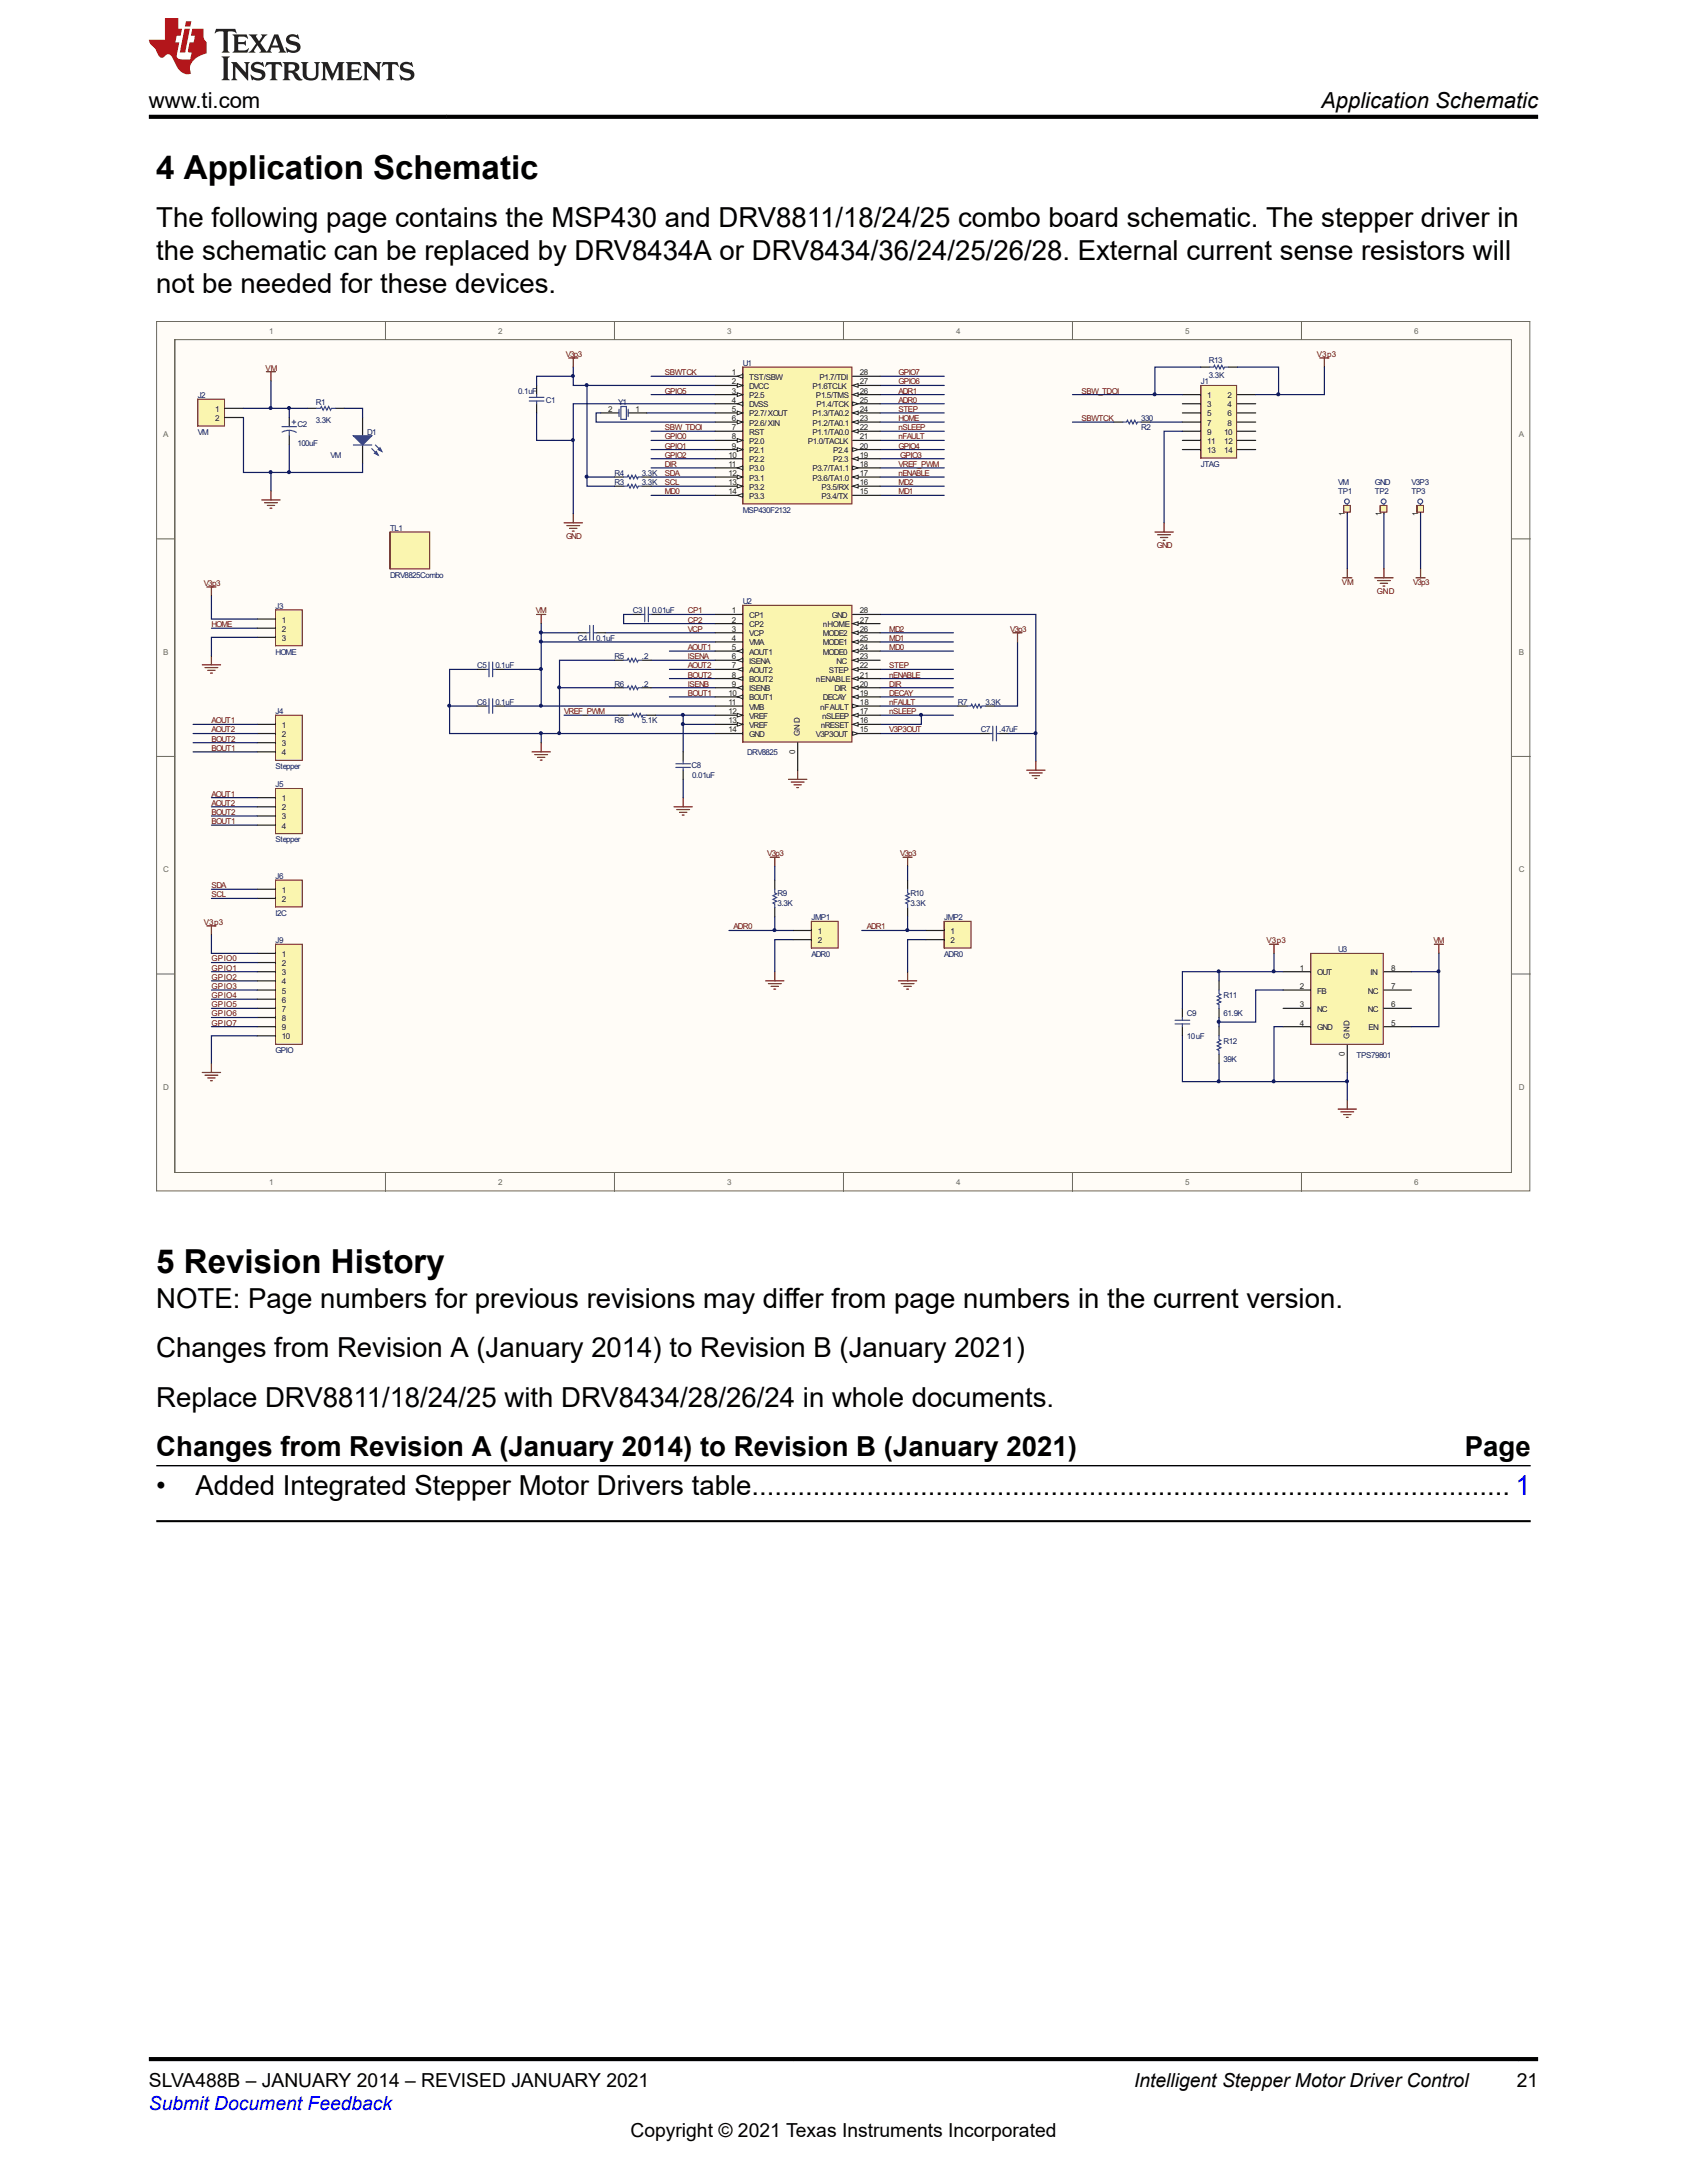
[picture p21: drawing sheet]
<svg xmlns="http://www.w3.org/2000/svg" width="216mm" height="279mm" viewBox="0 0 216 279" stroke-linecap="round" stroke-linejoin="round" font-family="sans-serif">
<defs><g id="words">
<g font-size="4.2">
<text x="20" y="22.9">4 Application Schematic</text>
<text x="20" y="163">5 Revision History</text>
</g>
<g font-size="3.5">
<text x="20" y="29.1">The following page contains the MSP430 and DRV8811/18/24/25 combo board schematic. The stepper driver in</text>
<text x="20" y="33.3">the schematic can be replaced by DRV8434A or DRV8434/36/24/25/26/28. External current sense resistors will</text>
<text x="20" y="37.5">not be needed for these devices.</text>
<text x="20" y="167.4">NOTE: Page numbers for previous revisions may differ from page numbers in the current version.</text>
<text x="20" y="173.7">Changes from Revision A (January 2014) to Revision B (January 2021)</text>
<text x="20" y="180.1">Replace DRV8811/18/24/25 with DRV8434/28/26/24 in whole documents.</text>
<text x="20" y="191.3">•</text>
<text x="20" y="186.4">Changes from Revision A (January 2014) to Revision B (January 2021)</text>
<text x="25" y="191.3">Added Integrated Stepper Motor Drivers table................................................................................................... 1</text>
<text x="187.5" y="186.4">Page</text>
</g>
<g font-size="2.8">
<text x="19.1" y="13.8">www.ti.com</text>
<text x="169.1" y="13.8">Application Schematic</text>
</g>
<g font-size="2.5">
<text x="19.1" y="267.1">SLVA488B – JANUARY 2014 – REVISED JANUARY 2021</text>
<text x="145.1" y="267.1">Intelligent Stepper Motor Driver Control</text>
<text x="194.1" y="267.1">21</text>
<text x="80.7" y="273.5">Copyright © 2021 Texas Instruments Incorporated</text>
</g>
<text font-size="2.5" fill="#00f" x="19.1" y="270">Submit Document Feedback</text>
<g font-size="1" fill="#6d0c0f">
<text x="34" y="47.4">VM</text>
<text x="72.4" y="45.7">V3p3</text>
<text x="168.5" y="45.7">V3p3</text>
<text x="85.1" y="48">SBWTCK</text>
<text x="85.1" y="50.4">GPIO5</text>
<text x="115" y="51.5">ADR0</text>
<text x="115" y="50.4">ADR1</text>
<text x="115" y="52.7">STEP</text>
<text x="115" y="53.9">HOME</text>
<text x="115" y="48">GPIO7</text>
<text x="115" y="49.2">GPIO6</text>
<text x="138.4" y="53.9">SBWTCK</text>
<text x="138.4" y="50.4">SBW_TDOI</text>
<text x="85.1" y="56.2">GPIO0</text>
<text x="85.1" y="57.4">GPIO1</text>
<text x="85.1" y="58.6">GPIO2</text>
<text x="85.1" y="59.7">DIR</text>
<text x="85.1" y="55.1">SBW_TDOI</text>
<text x="115" y="55.1">nSLEEP</text>
<text x="115" y="56.2">nFAULT</text>
<text x="115" y="57.4">GPIO4</text>
<text x="115" y="59.7">VREF_PWM</text>
<text x="115.2" y="58.6">GPIO3</text>
<text x="85.1" y="63.3">MD0</text>
<text x="85.1" y="60.9">SDA</text>
<text x="85.1" y="62.1">SCL</text>
<text x="115" y="63.3">MD1</text>
<text x="115" y="62.1">MD2</text>
<text x="115" y="60.9">nENABLE</text>
<text x="72.4" y="69">GND</text>
<text x="148.1" y="70.2">GND</text>
<text x="26.1" y="75">V3p3</text>
<text x="171.7" y="74.9">VM</text>
<text x="176.2" y="76">GND</text>
<text x="180.8" y="74.9">V3p3</text>
<text x="27.1" y="80.3">HOME</text>
<text x="68.6" y="78.5">VM</text>
<text x="88" y="78.5">CP1</text>
<text x="88" y="79.7">CP2</text>
<text x="88" y="80.9">VCP</text>
<text x="88" y="83.2">AOUT1</text>
<text x="113.8" y="83.2">MD0</text>
<text x="113.8" y="82">MD1</text>
<text x="113.8" y="80.9">MD2</text>
<text x="129.3" y="80.9">V3p3</text>
<text x="88" y="85.5">AOUT2</text>
<text x="88" y="84.4">ISENA</text>
<text x="88" y="89.1">BOUT1</text>
<text x="88" y="86.7">BOUT2</text>
<text x="88" y="87.9">ISENB</text>
<text x="113.8" y="89.1">DECAY</text>
<text x="113.8" y="87.9">DIR</text>
<text x="113.8" y="86.7">nENABLE</text>
<text x="113.8" y="85.5">STEP</text>
<text x="27.1" y="92.6">AOUT1</text>
<text x="27.1" y="93.7">AOUT2</text>
<text x="27.1" y="94.9">BOUT2</text>
<text x="72.2" y="91.4">VREF_PWM</text>
<text x="113.8" y="90.2">nFAULT</text>
<text x="113.8" y="91.4">nSLEEP</text>
<text x="113.8" y="93.7">V3P3OUT</text>
<text x="27.1" y="102">AOUT1</text>
<text x="27.1" y="96.1">BOUT1</text>
<text x="27.1" y="103.1">AOUT2</text>
<text x="27.1" y="105.5">BOUT1</text>
<text x="27.1" y="104.3">BOUT2</text>
<text x="27.1" y="113.7">SDA</text>
<text x="98.2" y="109.6">V3p3</text>
<text x="115.2" y="109.6">V3p3</text>
<text x="26.1" y="118.4">V3p3</text>
<text x="27.1" y="114.9">SCL</text>
<text x="93.9" y="119">ADR0</text>
<text x="110.9" y="119">ADR1</text>
<text x="27.1" y="123.1">GPIO0</text>
<text x="27.1" y="124.2">GPIO1</text>
<text x="27.1" y="125.4">GPIO2</text>
<text x="162.1" y="120.7">V3p3</text>
<text x="183.4" y="120.7">VM</text>
<text x="27.1" y="126.6">GPIO3</text>
<text x="27.1" y="127.7">GPIO4</text>
<text x="27.1" y="128.9">GPIO5</text>
<text x="27.1" y="130.1">GPIO6</text>
<text x="27.1" y="131.3">GPIO7</text>
</g>
<g font-size="1" fill="#6b685b">
<text x="34.5" y="42.7">1</text>
<text x="63.8" y="42.7">2</text>
<text x="93.1" y="42.7">3</text>
<text x="122.4" y="42.7">4</text>
<text x="151.7" y="42.7">5</text>
<text x="181" y="42.7">6</text>
<text x="20.9" y="56">A</text>
<text x="194.4" y="56">A</text>
<text x="20.9" y="83.8">B</text>
<text x="194.4" y="83.8">B</text>
<text x="20.9" y="111.7">C</text>
<text x="194.4" y="111.7">C</text>
<text x="20.9" y="139.5">D</text>
<text x="194.4" y="139.5">D</text>
<text x="34.5" y="151.7">1</text>
<text x="63.8" y="151.7">2</text>
<text x="93.1" y="151.7">3</text>
<text x="122.4" y="151.7">4</text>
<text x="151.7" y="151.7">5</text>
<text x="181" y="151.7">6</text>
</g>
<g font-size="1" fill="#111c5b">
<text x="95.1" y="46.9">U1</text>
<text x="154.7" y="46.5">R13</text>
<text x="25.3" y="51">J2</text>
<text x="40.4" y="51.8">R1</text>
<text x="66.3" y="50.4">0.1uF</text>
<text x="69.8" y="51.5">C1</text>
<text x="79.1" y="51.8">Y1</text>
<text x="146" y="53.9">330</text>
<text x="153.7" y="49.2">J1</text>
<text x="154.7" y="48.4">3.3K</text>
<text x="25.3" y="55.6">VM</text>
<text x="38.1" y="57.1">100uF</text>
<text x="38.1" y="54.7">C2</text>
<text x="40.4" y="54.1">3.3K</text>
<text x="42.3" y="58.6">VM</text>
<text x="47" y="55.6">D1</text>
<text x="146" y="55.1">R2</text>
<text x="153.7" y="59.7">JTAG</text>
<text x="78.6" y="62.1">R3</text>
<text x="78.6" y="60.9">R4</text>
<text x="82.2" y="62.1">3.3K</text>
<text x="82.2" y="60.9">3.3K</text>
<text x="95.1" y="65.6">MSP430F2132</text>
<text x="171.3" y="63.3">TP1</text>
<text x="171.3" y="62.1">VM</text>
<text x="175.9" y="63.3">TP2</text>
<text x="175.9" y="62.1">GND</text>
<text x="180.6" y="63.3">TP3</text>
<text x="180.6" y="62.1">V3P3</text>
<text x="49.9" y="68">TL1</text>
<text x="35.3" y="77.9">J3</text>
<text x="49.9" y="73.9">DRV8825Combo</text>
<text x="95.1" y="77.3">U2</text>
<text x="35.3" y="83.8">HOME</text>
<text x="74" y="82">C4</text>
<text x="76.3" y="82">0.1uF</text>
<text x="81" y="78.5">C3</text>
<text x="83.4" y="78.5">0.01uF</text>
<text x="61.1" y="85.5">C5</text>
<text x="63.4" y="85.5">0.1uF</text>
<text x="78.6" y="87.9">R6</text>
<text x="78.6" y="84.4">R5</text>
<text x="82.2" y="84.4">.2</text>
<text x="82.2" y="87.9">.2</text>
<text x="35.3" y="91.4">J4</text>
<text x="61.1" y="90.2">C6</text>
<text x="63.4" y="90.2">0.1uF</text>
<text x="78.6" y="92.6">R8</text>
<text x="82.2" y="92.6">5.1K</text>
<text x="122.6" y="90.2">R7</text>
<text x="125.5" y="93.7">C7</text>
<text x="126.1" y="90.2">3.3K</text>
<text x="127.9" y="93.7">.47uF</text>
<text x="35.3" y="100.8">J5</text>
<text x="35.3" y="98.4">Stepper</text>
<text x="88.5" y="98.3">C8</text>
<text x="88.6" y="99.6">0.01uF</text>
<text x="95.6" y="96.7">DRV8825</text>
<text x="35.3" y="107.8">Stepper</text>
<text x="35.3" y="112.5">J6</text>
<text x="35.3" y="117.2">I2C</text>
<text x="99.5" y="115.9">3.3K</text>
<text x="99.5" y="114.7">R9</text>
<text x="103.8" y="117.8">JMP1</text>
<text x="116.5" y="115.9">3.3K</text>
<text x="116.5" y="114.7">R10</text>
<text x="120.8" y="117.8">JMP2</text>
<text x="35.3" y="120.7">J9</text>
<text x="103.8" y="122.5">ADR0</text>
<text x="120.8" y="122.5">ADR0</text>
<text x="171.3" y="121.9">U3</text>
<text x="151.9" y="130.1">C9</text>
<text x="156.6" y="130.1">61.9K</text>
<text x="156.6" y="127.7">R11</text>
<text x="35.3" y="134.8">GPIO</text>
<text x="151.9" y="133">10uF</text>
<text x="156.6" y="136">39K</text>
<text x="156.6" y="133.6">R12</text>
<text x="173.6" y="135.4">TPS79801</text>
</g>
<g font-size="1" fill="#231e21">
<text x="27.6" y="52.7">1</text>
<text x="27.6" y="53.9">2</text>
<text x="77.8" y="52.7">2</text>
<text x="81.3" y="52.7">1</text>
<text x="93.7" y="52.7">5</text>
<text x="93.7" y="53.9">6</text>
<text x="93.7" y="48">1</text>
<text x="93.7" y="49.2">2</text>
<text x="93.7" y="50.4">3</text>
<text x="93.7" y="51.5">4</text>
<text x="95.9" y="48.6">TST/SBW</text>
<text x="95.9" y="49.8">DVCC</text>
<text x="95.9" y="51">P2.5</text>
<text x="95.9" y="52.1">DVSS</text>
<text x="95.9" y="53.3">P2.7/XOUT</text>
<text x="104" y="53.3">P1.3/TA0.2</text>
<text x="104" y="49.8">P1.6TCLK</text>
<text x="104.4" y="51">P1.5/TMS</text>
<text x="104.5" y="52.1">P1.4/TCK</text>
<text x="104.9" y="48.6">P1.7/TDI</text>
<text x="110.1" y="51.5">25</text>
<text x="110.1" y="53.9">23</text>
<text x="110.1" y="52.7">24</text>
<text x="110.1" y="49.2">27</text>
<text x="110.1" y="48">28</text>
<text x="110.1" y="50.4">26</text>
<text x="154.5" y="51">1</text>
<text x="154.5" y="52.1">3</text>
<text x="154.5" y="53.3">5</text>
<text x="157.1" y="51">2</text>
<text x="157.1" y="52.1">4</text>
<text x="157.1" y="53.3">6</text>
<text x="93.2" y="58.6">10</text>
<text x="93.2" y="59.7">11</text>
<text x="93.7" y="55.1">7</text>
<text x="93.7" y="56.2">8</text>
<text x="93.7" y="57.4">9</text>
<text x="95.9" y="54.5">P2.6/XIN</text>
<text x="95.9" y="55.6">RST</text>
<text x="95.9" y="56.8">P2.0</text>
<text x="95.9" y="58">P2.1</text>
<text x="95.9" y="59.2">P2.2</text>
<text x="103.4" y="56.8">P1.0/TACLK</text>
<text x="104" y="55.6">P1.1/TA0.0</text>
<text x="104" y="54.5">P1.2/TA0.1</text>
<text x="106.6" y="59.2">P2.3</text>
<text x="106.6" y="58">P2.4</text>
<text x="110.1" y="56.2">21</text>
<text x="110.1" y="58.6">19</text>
<text x="110.1" y="57.4">20</text>
<text x="110.1" y="59.7">18</text>
<text x="110.1" y="55.1">22</text>
<text x="154.5" y="54.5">7</text>
<text x="154.5" y="55.6">9</text>
<text x="154.5" y="56.8">11</text>
<text x="154.5" y="58">13</text>
<text x="156.7" y="55.6">10</text>
<text x="156.7" y="56.8">12</text>
<text x="156.7" y="58">14</text>
<text x="157.1" y="54.5">8</text>
<text x="93.2" y="60.9">12</text>
<text x="93.2" y="62.1">13</text>
<text x="93.2" y="63.3">14</text>
<text x="95.9" y="60.3">P3.0</text>
<text x="95.9" y="61.5">P3.1</text>
<text x="95.9" y="62.7">P3.2</text>
<text x="95.9" y="63.9">P3.3</text>
<text x="104" y="61.5">P3.6/TA1.0</text>
<text x="104" y="60.3">P3.7/TA1.1</text>
<text x="105.1" y="63.9">P3.4/TX</text>
<text x="105.1" y="62.7">P3.5/RX</text>
<text x="110.1" y="63.3">15</text>
<text x="110.1" y="62.1">16</text>
<text x="110.1" y="60.9">17</text>
<text x="172.1" y="66" transform="rotate(-90 172.1 66)">1</text>
<text x="176.8" y="66" transform="rotate(-90 176.8 66)">1</text>
<text x="181.5" y="66" transform="rotate(-90 181.5 66)">1</text>
<text x="36.1" y="79.7">1</text>
<text x="36.1" y="80.9">2</text>
<text x="36.1" y="82">3</text>
<text x="93.7" y="78.5">1</text>
<text x="93.7" y="79.7">2</text>
<text x="93.7" y="80.9">3</text>
<text x="93.7" y="82">4</text>
<text x="93.7" y="83.2">5</text>
<text x="95.9" y="79.1">CP1</text>
<text x="95.9" y="80.3">CP2</text>
<text x="95.9" y="81.4">VCP</text>
<text x="95.9" y="82.6">VMA</text>
<text x="95.9" y="83.8">AOUT1</text>
<text x="105.3" y="83.8">MODE0</text>
<text x="105.3" y="82.6">MODE1</text>
<text x="105.3" y="81.4">MODE2</text>
<text x="105.3" y="80.3">nHOME</text>
<text x="106.4" y="79.1">GND</text>
<text x="110.1" y="83.2">24</text>
<text x="110.1" y="82">25</text>
<text x="110.1" y="80.9">26</text>
<text x="110.1" y="79.7">27</text>
<text x="110.1" y="78.5">28</text>
<text x="93.2" y="89.1">10</text>
<text x="93.7" y="84.4">6</text>
<text x="93.7" y="85.5">7</text>
<text x="93.7" y="86.7">8</text>
<text x="93.7" y="87.9">9</text>
<text x="95.9" y="85">ISENA</text>
<text x="95.9" y="86.1">AOUT2</text>
<text x="95.9" y="87.3">BOUT2</text>
<text x="95.9" y="88.5">ISENB</text>
<text x="95.9" y="89.6">BOUT1</text>
<text x="104.4" y="87.3">nENABLE</text>
<text x="105.3" y="89.6">DECAY</text>
<text x="106.1" y="86.1">STEP</text>
<text x="106.8" y="88.5">DIR</text>
<text x="107.1" y="85">NC</text>
<text x="110.1" y="85.5">22</text>
<text x="110.1" y="89.1">19</text>
<text x="110.1" y="86.7">21</text>
<text x="110.1" y="87.9">20</text>
<text x="110.1" y="84.4">23</text>
<text x="36.1" y="93.2">1</text>
<text x="36.1" y="94.3">2</text>
<text x="36.1" y="95.5">3</text>
<text x="93.2" y="90.2">11</text>
<text x="93.2" y="91.4">12</text>
<text x="93.2" y="92.6">13</text>
<text x="93.2" y="93.7">14</text>
<text x="95.9" y="90.8">VMB</text>
<text x="95.9" y="92">VREF</text>
<text x="95.9" y="93.2">VREF</text>
<text x="95.9" y="94.3">GND</text>
<text x="102.3" y="94.2" transform="rotate(-90 102.3 94.2)">GND</text>
<text x="104.4" y="94.3">V3P3OUT</text>
<text x="105" y="90.8">nFAULT</text>
<text x="105" y="93.2">nRESET</text>
<text x="105.2" y="92">nSLEEP</text>
<text x="110.1" y="90.2">18</text>
<text x="110.1" y="92.6">16</text>
<text x="110.1" y="93.7">15</text>
<text x="110.1" y="91.4">17</text>
<text x="36.1" y="96.7">4</text>
<text x="101.8" y="96.5" transform="rotate(-90 101.8 96.5)">0</text>
<text x="36.1" y="102.5">1</text>
<text x="36.1" y="103.7">2</text>
<text x="36.1" y="104.9">3</text>
<text x="36.1" y="106.1">4</text>
<text x="36.1" y="114.3">1</text>
<text x="36.1" y="115.4">2</text>
<text x="104.7" y="119.5">1</text>
<text x="121.7" y="119.5">1</text>
<text x="36.1" y="122.5">1</text>
<text x="36.1" y="123.6">2</text>
<text x="36.1" y="124.8">3</text>
<text x="36.1" y="126">4</text>
<text x="104.7" y="120.7">2</text>
<text x="121.7" y="120.7">2</text>
<text x="166.4" y="124.2">1</text>
<text x="168.6" y="124.8">OUT</text>
<text x="175.4" y="124.8">IN</text>
<text x="178" y="124.2">8</text>
<text x="36.1" y="127.2">5</text>
<text x="36.1" y="128.3">6</text>
<text x="36.1" y="129.5">7</text>
<text x="36.1" y="130.7">8</text>
<text x="36.1" y="131.9">9</text>
<text x="166.4" y="126.6">2</text>
<text x="166.4" y="128.9">3</text>
<text x="166.4" y="131.3">4</text>
<text x="168.6" y="127.2">FB</text>
<text x="168.6" y="129.5">NC</text>
<text x="168.6" y="131.9">GND</text>
<text x="175.1" y="129.5">NC</text>
<text x="175.1" y="127.2">NC</text>
<text x="175.1" y="131.9">EN</text>
<text x="178" y="131.3">5</text>
<text x="178.1" y="128.9">6</text>
<text x="178.1" y="126.6">7</text>
<text x="36.1" y="133">10</text>
<text x="172.1" y="135.2" transform="rotate(-90 172.1 135.2)">0</text>
<text x="172.7" y="132.9" transform="rotate(-90 172.7 132.9)">GND</text>
</g>
</g></defs>
<path d="M20 41.1h175.8v111.3h-175.8z" fill="#fffcf7"/>
<path d="M195.8 41.1v111.3h-175.8" fill="none" stroke="#6b685b" stroke-width=".13"/>
<path d="M22.4 43.5h171v106.6h-171z" fill="#fffcf7"/>
<g fill="none" stroke="#6b685b" stroke-width=".13">
<path d="M22.4 43.5h171v106.6h-171zM22.4 43.5v106.6zM49.3 41.1v2.4M78.6 41.1v2.4M107.9 41.1v2.4M137.3 41.1v2.4M166.6 41.1v2.4M20 69h2.4M193.5 69h2.4M20 96.8h2.4M193.5 96.8h2.4M20 124.7h2.4"/>
<path d="M193.5 124.7h2.4M49.3 150.2v2.3M78.6 150.2v2.3M107.9 150.2v2.3M137.3 150.2v2.3M166.6 150.2v2.3"/>
</g>
<path d="M153.7 49.3h4.6v9.3h-4.6z" fill="#faf5af"/>
<path d="M153.7 49.3h4.6v9.3h-4.6zM153.7 49.3v9.3" fill="none" stroke="#6d0c0f" stroke-width=".13"/>
<g fill="none" stroke="#231e21" stroke-width=".15">
<path d="M68.7 49.3v1.2M68.7 51.7v1.1M151.3 50.5h2.4M151.3 51.7h2.4M151.3 52.8h2.4M151.3 54h2.4M151.3 55.2h2.4M151.3 56.4h2.4M151.3 57.5h2.4M158.4 50.5h2.3M158.4 51.7h2.3M158.4 52.8h2.3"/>
<path d="M158.4 54h2.3M158.4 55.2h2.3M158.4 56.4h2.3M158.4 57.5h2.3M172.4 64.6v1.1"/>
</g>
<g fill="none" stroke="#6d0c0f" stroke-width=".15">
<path d="M72.8 45.8h1.2M73.4 45.8v1.2M168.9 45.8h1.2M169.5 45.8v1.2M72.2 66.9h2.3M72.5 67.3h1.7M72.9 67.6h.9M73.2 68h.3M73.4 65.7v1.2M147.8 68.1h2.3M148.2 68.4h1.6M148.5 68.8h.9"/>
<path d="M148.9 69.1h.2M149 66.9v1.2"/>
</g>
<g fill="none" stroke="#111c5b" stroke-width=".15">
<path d="M68.7 52.8v3.6h4.7M73.4 47v2.3h18.1M73.4 48.2h-4.7v1.1M83.3 48.2h8.2M83.3 50.5h8.2M83.3 55.2h8.2M83.3 56.4h8.2M83.3 57.5h8.2M83.3 58.7h8.2M83.3 59.9h8.2M91.5 51.7h-18.1v14M112.6 48.2h8.2"/>
<path d="M112.6 49.3h8.2M112.6 50.5h8.2M112.6 51.7h8.2M112.6 52.9h8.2M112.6 54h8.2M112.6 55.2h8.2M112.6 56.4h8.2M112.6 57.5h8.2M112.6 58.7h8.2M112.6 59.9h8.2M151.3 55.2h-2.3v11.7M169.5 47v3.5h-8.8"/>
<path d="M83.3 61.1h8.2M83.3 62.2h8.2M83.3 63.4h8.2M112.6 61.1h8.2M112.6 62.2h8.2M112.6 63.4h8.2"/>
</g>
<path d="M67.7 50.9h1.9M67.7 51.3h1.9M68.7 50.5v.4M68.7 51.3v.4" fill="none" stroke="#2b4fa3" stroke-width=".15"/>
<path d="M172 64.7h.8v.8h-.8z" fill="#faf5af"/>
<path d="M172 64.7h.8v.8h-.8zM172 64.7v.8" fill="none" stroke="#6d0c0f" stroke-width=".13"/>
<circle cx="172.4" cy="64.2" r=".31" fill="none" stroke="#2b4fa3" stroke-width=".15"/>
<path d="M171.8 74h1.2M172.4 72.8v1.2" fill="none" stroke="#6d0c0f" stroke-width=".15"/>
<path d="M172.4 65.7v7.1" fill="none" stroke="#111c5b" stroke-width=".15"/>
<path d="M177.1 64.6v1.1" fill="none" stroke="#231e21" stroke-width=".15"/>
<path d="M176.6 64.7h.9v.8h-.9z" fill="#faf5af"/>
<path d="M176.6 64.7h.9v.8h-.9zM176.6 64.7v.8" fill="none" stroke="#6d0c0f" stroke-width=".13"/>
<circle cx="177.1" cy="64.2" r=".31" fill="none" stroke="#2b4fa3" stroke-width=".15"/>
<path d="M177.1 65.7v7.1" fill="none" stroke="#111c5b" stroke-width=".15"/>
<path d="M175.9 74h2.4M176.3 74.3h1.6M176.6 74.7h1M177 75h.2M177.1 72.8v1.2" fill="none" stroke="#6d0c0f" stroke-width=".15"/>
<path d="M181.8 64.6v1.1" fill="none" stroke="#231e21" stroke-width=".15"/>
<path d="M181.3 64.7h.9v.8h-.9z" fill="#faf5af"/>
<path d="M181.3 64.7h.9v.8h-.9zM181.3 64.7v.8" fill="none" stroke="#6d0c0f" stroke-width=".13"/>
<g fill="none" stroke="#2b4fa3" stroke-width=".15">
<path d="M62.2 85.7h.4M62.6 84.7v1.9M63 84.7v1.9M63 85.7h.4"/>
<circle cx="181.8" cy="64.2" r=".31"/>
</g>
<path d="M181.8 65.7v7.1" fill="none" stroke="#111c5b" stroke-width=".15"/>
<path d="M61.1 85.7h1.1M63.4 85.7h1.2" fill="none" stroke="#231e21" stroke-width=".15"/>
<path d="M35.3 100.9h3.4v5.8h-3.4z" fill="#faf5af"/>
<path d="M35.3 100.9h3.4v5.8h-3.4zM35.3 100.9v5.8" fill="none" stroke="#6d0c0f" stroke-width=".13"/>
<path d="M81 78.6h1.2M83.3 78.6h1.2M61.1 90.4h1.1M63.4 90.4h1.2M74 81h1.1M76.3 81h1.2M125.5 93.9h1.2M127.9 93.9h1.1M32.9 102.1h2.4M32.9 103.3h2.4M32.9 104.4h2.4M32.9 105.6h2.4" fill="none" stroke="#231e21" stroke-width=".15"/>
<g fill="none" stroke="#111c5b" stroke-width=".15">
<path d="M69.3 79.8v1.2h4.7M81 78.6h-1.2v1.2h11.7M84.5 78.6h7M112.6 78.6h20v18.8M69.3 81v1.2h22.2M69.3 82.2v8.2h22.2M77.5 81h14M83.3 84.5h8.2M83.3 88h8.2M85.7 83.3h5.8M85.7 85.7h5.8M85.7 86.8h5.8"/>
<path d="M85.7 89.2h5.8M87.4 91.5v1.2h4.1M91.5 93.9h-22.2v1.2M112.6 90.4h10M112.6 93.9h12.9M129 93.9h3.6M27.1 102.1h5.8M27.1 103.3h5.8M27.1 104.4h5.8M27.1 105.6h5.8"/>
</g>
<g fill="none" stroke="#2b4fa3" stroke-width=".15">
<path d="M82.2 78.6h.3M82.5 77.7v1.9M83 77.7v1.9M83 78.6h.3M62.2 90.4h.4M62.6 89.4v1.9M63 89.4v1.9M63 90.4h.4M75.1 81h.4M75.5 80.1v1.8M75.9 80.1v1.8M75.9 81h.4"/>
<path d="M126.7 93.9h.4M127.1 92.9v1.9M127.5 92.9v1.9M127.5 93.9h.4"/>
</g>
<path d="M68.7 78.6h1.1M69.3 78.6v1.2M68.1 96.2h2.3M68.4 96.6h1.7M68.8 96.9h.9M69.1 97.3h.3M69.3 95.1v1.1M131.4 98.6h2.3M131.7 98.9h1.7M132.1 99.3h.9M132.4 99.6h.3M132.6 97.4v1.2" fill="none" stroke="#6d0c0f" stroke-width=".15"/>
<path d="M25.3 51.1h3.4v3.4h-3.4z" fill="#faf5af"/>
<path d="M25.3 51.1h3.4v3.4h-3.4zM25.3 51.1v3.4" fill="none" stroke="#6d0c0f" stroke-width=".13"/>
<path d="M28.8 52.3h2.4M28.8 53.4h2.4" fill="none" stroke="#231e21" stroke-width=".15"/>
<path d="M35.3 91.5h3.4v5.8h-3.4z" fill="#faf5af"/>
<path d="M35.3 91.5h3.4v5.8h-3.4zM35.3 91.5v5.8" fill="none" stroke="#6d0c0f" stroke-width=".13"/>
<g fill="none" stroke="#231e21" stroke-width=".15">
<path d="M37 53.4v1.2M37 55.8v1.2M39.4 52.3h1.1M42.9 52.3h1.2M46.4 53.4v2.4M46.4 57v2.3M32.9 92.7h2.4M32.9 93.9h2.4M32.9 95.1h2.4M32.9 96.2h2.4M78.6 88h1.2M78.6 84.5h1.2"/>
<path d="M82.2 88h1.1M82.2 84.5h1.1M122.6 90.4h1.2M126.1 90.4h1.2"/>
</g>
<path d="M100.9 99.7h2.4M102.1 98.6v1.1M101.3 100.1h1.6M101.6 100.5h1M102 100.8h.2" fill="none" stroke="#6d0c0f" stroke-width=".15"/>
<path d="M57.5 90.4v3.5h11.8M61.1 85.7h-3.6v4.7h3.6M64.6 90.4h4.7M64.6 85.7h4.7M71.6 88h7M78.6 84.5h-7v9.4" fill="none" stroke="#111c5b" stroke-width=".15"/>
<path d="M36.1 54.6h1.9M36.1 55.3a1.84 1.84 0 0 1 1.8 0M37 55.1v.7M37.4 54h.4M37.6 53.8v.5M40.5 52.3h.5l.1-.3 .3 .5 .2-.5 .2 .5 .3-.5 .2 .5 .1-.2h.5M79.8 88h.5l.1-.2 .2 .5 .3-.5 .2 .5 .2-.5 .3 .5 .1-.3h.5M79.8 84.5h.5l.1-.2 .2 .4 .3-.4 .2 .4 .2-.4 .3 .4 .1-.2h.5M123.8 90.4h.4l.2-.3 .2 .5 .2-.5 .3 .5 .2-.5 .2 .5 .1-.2h.5" fill="none" stroke="#2b4fa3" stroke-width=".15"/>
<path d="M45.2 55.8h2.4l-1.2 1.2z" fill="#2b4fa3"/>
<path d="M45.2 55.8h2.4l-1.2 1.2zM47.6 57.4l.8 .8M48 57l.9 .8" fill="none" stroke="#2b4fa3" stroke-width=".15"/>
<path d="M48.2 57.8l.2 .4-.5-.2z" fill="#2b4fa3"/>
<path d="M48.2 57.8l.2 .4-.5-.2z" fill="none" stroke="#2b4fa3" stroke-width=".15"/>
<path d="M48.4 57.5l.2-.2 .3 .5z" fill="#2b4fa3"/>
<path d="M45.2 57h2.4M48.4 57.5l.2-.2 .3 .5z" fill="none" stroke="#2b4fa3" stroke-width=".15"/>
<path d="M34.1 47.6h1.2M34.7 47.6v1.1M33.5 64h2.4M33.9 64.3h1.6M34.2 64.7h.9M34.6 65h.2M34.7 62.8v1.2" fill="none" stroke="#6d0c0f" stroke-width=".15"/>
<g fill="none" stroke="#111c5b" stroke-width=".15">
<path d="M31.2 53.4v7.1h15.2v-1.2M31.2 52.3h8.2M34.7 48.7v3.6M37 52.3v1.1M37 57v3.5M44.1 52.3h2.3v1.1M34.7 60.5v2.3M24.7 92.7h8.2M24.7 96.2h8.2M24.7 95.1h8.2M24.7 93.9h8.2M112.6 91.5h9.4"/>
<path d="M112.6 89.2h9.4M112.6 88h9.4M112.6 86.8h9.4M112.6 85.7h9.4M112.6 83.3h9.4M112.6 82.2h9.4M112.6 81h9.4M117.9 91.5v1.2h-5.3M130.2 82.2v8.2h-2.9"/>
</g>
<path d="M167.7 122h9.3v11.7h-9.3z" fill="#faf5af"/>
<path d="M167.7 122h9.3v11.7h-9.3zM167.7 122v11.7" fill="none" stroke="#6d0c0f" stroke-width=".13"/>
<g fill="none" stroke="#231e21" stroke-width=".15">
<path d="M151.3 129.1v1.1M151.3 131.4v1.2M156 125.5v1.2M156 129.1v1.1M156 131.4v1.2M156 134.9v1.2M164.2 124.4h3.5M164.2 126.7h3.5M164.2 129.1h3.5M164.2 131.4h3.5M172.4 133.7v3.6M177.1 124.4h3.5"/>
<path d="M177.1 126.7h3.5M177.1 129.1h3.5M177.1 131.4h3.5"/>
</g>
<path d="M151.3 132.6v5.8h4.7M156 136.1v2.3h7M156 124.4h-4.7v4.7M156 130.2v1.2M163 122v2.4h1.2M163 124.4h-7v1.1M164.2 131.4h-1.2v7h9.4M164.2 126.7h-3.5v4.1h-4.7M172.4 137.3v3.5M184.1 122v2.4h-3.5M184.1 124.4v7h-3.5" fill="none" stroke="#111c5b" stroke-width=".15"/>
<path d="M150.4 130.6h1.9M150.4 131.1h1.9M151.3 130.2v.4M151.3 131.1v.3M156 126.7v.5l.2 .1-.4 .2 .4 .3-.4 .2 .4 .2-.4 .3 .2 .1v.5M156 132.6v.4l.2 .2-.4 .2 .4 .2-.4 .3 .4 .2-.4 .2 .2 .2v.4" fill="none" stroke="#2b4fa3" stroke-width=".15"/>
<path d="M129.6 81h1.2M130.2 81v1.2M183.6 120.9h1.1M184.1 120.9v1.1M171.3 142h2.3M171.6 142.3h1.6M172 142.7h.9M172.3 143h.2M172.4 140.8v1.2" fill="none" stroke="#6d0c0f" stroke-width=".15"/>
<path d="M95.1 47h13.9v17.5h-13.9z" fill="#faf5af"/>
<path d="M95.1 47h13.9v17.5h-13.9zM95.1 47v17.5" fill="none" stroke="#6d0c0f" stroke-width=".13"/>
<path d="M91.5 48.2h3.6" fill="none" stroke="#231e21" stroke-width=".15"/>
<path d="M94.3 48.2l.8-.3v.5z" fill="#fffcf7"/>
<path d="M94.3 48.2l.8-.3v.5z" fill="none" stroke="#231e21" stroke-width=".13"/>
<path d="M91.5 49.3h3.6" fill="none" stroke="#231e21" stroke-width=".15"/>
<path d="M94.3 49.1l.8 .2-.8 .3z" fill="#fffcf7"/>
<path d="M94.3 49.1l.8 .2-.8 .3z" fill="none" stroke="#231e21" stroke-width=".13"/>
<path d="M91.5 50.5h3.6" fill="none" stroke="#231e21" stroke-width=".15"/>
<path d="M94.3 50.3l.8 .2-.8 .2z" fill="#fffcf7"/>
<path d="M94.3 50.3l.8 .2-.8 .2z" fill="none" stroke="#231e21" stroke-width=".13"/>
<path d="M91.5 51.7h3.6" fill="none" stroke="#231e21" stroke-width=".15"/>
<path d="M94.3 51.7l.8-.3v.5z" fill="#fffcf7"/>
<path d="M94.3 51.7l.8-.3v.5z" fill="none" stroke="#231e21" stroke-width=".13"/>
<path d="M91.5 52.8h3.6" fill="none" stroke="#231e21" stroke-width=".15"/>
<path d="M94.3 52.6l.8 .2-.8 .3z" fill="#fffcf7"/>
<path d="M94.3 52.6l.8 .2-.8 .3z" fill="none" stroke="#231e21" stroke-width=".13"/>
<path d="M91.5 54h3.6" fill="none" stroke="#231e21" stroke-width=".15"/>
<path d="M94.3 53.8l.8 .2-.8 .3z" fill="#fffcf7"/>
<path d="M94.3 53.8l.8 .2-.8 .3z" fill="none" stroke="#231e21" stroke-width=".13"/>
<path d="M91.5 55.2h3.6M91.5 56.4h3.6" fill="none" stroke="#231e21" stroke-width=".15"/>
<path d="M94.3 56.1l.8 .3-.8 .2z" fill="#fffcf7"/>
<path d="M94.3 56.1l.8 .3-.8 .2z" fill="none" stroke="#231e21" stroke-width=".13"/>
<path d="M91.5 57.5h3.6" fill="none" stroke="#231e21" stroke-width=".15"/>
<path d="M94.3 57.3l.8 .2-.8 .3z" fill="#fffcf7"/>
<path d="M94.3 57.3l.8 .2-.8 .3z" fill="none" stroke="#231e21" stroke-width=".13"/>
<path d="M91.5 58.7h3.6M91.5 59.9h3.6" fill="none" stroke="#231e21" stroke-width=".15"/>
<path d="M94.3 59.9l.8-.3v.5z" fill="#fffcf7"/>
<path d="M94.3 59.9l.8-.3v.5z" fill="none" stroke="#231e21" stroke-width=".13"/>
<path d="M91.5 61.1h3.6" fill="none" stroke="#231e21" stroke-width=".15"/>
<path d="M94.3 60.8l.8 .3-.8 .2z" fill="#fffcf7"/>
<path d="M94.3 60.8l.8 .3-.8 .2z" fill="none" stroke="#231e21" stroke-width=".13"/>
<path d="M91.5 62.2h3.6" fill="none" stroke="#231e21" stroke-width=".15"/>
<path d="M94.3 62l.8 .2-.8 .3z" fill="#fffcf7"/>
<path d="M94.3 62l.8 .2-.8 .3z" fill="none" stroke="#231e21" stroke-width=".13"/>
<path d="M91.5 63.4h3.6" fill="none" stroke="#231e21" stroke-width=".15"/>
<path d="M94.3 63.4l.8-.2v.4z" fill="#fffcf7"/>
<path d="M94.3 63.4l.8-.2v.4z" fill="none" stroke="#231e21" stroke-width=".13"/>
<path d="M109.1 63.4h3.5M109.1 62.2h3.5" fill="none" stroke="#231e21" stroke-width=".15"/>
<path d="M109.1 62.2l.7-.2v.5z" fill="#fffcf7"/>
<path d="M109.1 62.2l.7-.2v.5z" fill="none" stroke="#231e21" stroke-width=".13"/>
<path d="M109.1 61.1h3.5" fill="none" stroke="#231e21" stroke-width=".15"/>
<path d="M109.1 61.1l.7-.3v.5z" fill="#fffcf7"/>
<path d="M109.1 61.1l.7-.3v.5z" fill="none" stroke="#231e21" stroke-width=".13"/>
<path d="M109.1 59.9h3.5" fill="none" stroke="#231e21" stroke-width=".15"/>
<path d="M109.1 59.6l.7 .3-.7 .2z" fill="#fffcf7"/>
<path d="M109.1 59.6l.7 .3-.7 .2z" fill="none" stroke="#231e21" stroke-width=".13"/>
<path d="M109.1 58.7h3.5" fill="none" stroke="#231e21" stroke-width=".15"/>
<path d="M109.1 58.7l.7-.2v.4z" fill="#fffcf7"/>
<path d="M109.1 58.7l.7-.2v.4z" fill="none" stroke="#231e21" stroke-width=".13"/>
<path d="M109.1 57.5h3.5" fill="none" stroke="#231e21" stroke-width=".15"/>
<path d="M109.1 57.3l.7 .2-.7 .3z" fill="#fffcf7"/>
<path d="M109.1 57.3l.7 .2-.7 .3z" fill="none" stroke="#231e21" stroke-width=".13"/>
<path d="M109.1 56.4h3.5M109.1 55.2h3.5" fill="none" stroke="#231e21" stroke-width=".15"/>
<path d="M109.1 55.2l.7-.2v.4z" fill="#fffcf7"/>
<path d="M109.1 55.2l.7-.2v.4z" fill="none" stroke="#231e21" stroke-width=".13"/>
<path d="M109.1 54h3.5" fill="none" stroke="#231e21" stroke-width=".15"/>
<path d="M109.1 54l.7-.2v.5z" fill="#fffcf7"/>
<path d="M109.1 54l.7-.2v.5z" fill="none" stroke="#231e21" stroke-width=".13"/>
<path d="M109.1 52.8h3.5" fill="none" stroke="#231e21" stroke-width=".15"/>
<path d="M109.1 52.8l.7-.2v.5z" fill="#fffcf7"/>
<path d="M109.1 52.8l.7-.2v.5z" fill="none" stroke="#231e21" stroke-width=".13"/>
<path d="M109.1 51.7h3.5" fill="none" stroke="#231e21" stroke-width=".15"/>
<path d="M109.1 51.4l.7 .3-.7 .2z" fill="#fffcf7"/>
<path d="M109.1 51.4l.7 .3-.7 .2z" fill="none" stroke="#231e21" stroke-width=".13"/>
<path d="M109.1 50.5h3.5" fill="none" stroke="#231e21" stroke-width=".15"/>
<path d="M109.1 50.5l.7-.2v.4z" fill="#fffcf7"/>
<path d="M109.1 50.5l.7-.2v.4z" fill="none" stroke="#231e21" stroke-width=".13"/>
<path d="M109.1 49.3h3.5" fill="none" stroke="#231e21" stroke-width=".15"/>
<path d="M109.1 49.3l.7-.2v.5z" fill="#fffcf7"/>
<path d="M109.1 49.3l.7-.2v.5z" fill="none" stroke="#231e21" stroke-width=".13"/>
<path d="M109.1 48.2h3.5" fill="none" stroke="#231e21" stroke-width=".15"/>
<path d="M95.1 77.5h13.9v17.5h-13.9z" fill="#faf5af"/>
<path d="M95.1 77.5h13.9v17.5h-13.9zM95.1 77.5v17.5" fill="none" stroke="#6d0c0f" stroke-width=".13"/>
<path d="M91.5 78.6h3.6M91.5 79.8h3.6M91.5 81h3.6M91.5 82.2h3.6M91.5 83.3h3.6" fill="none" stroke="#231e21" stroke-width=".15"/>
<path d="M94.3 83.3l.8-.2v.5z" fill="#fffcf7"/>
<path d="M94.3 83.3l.8-.2v.5z" fill="none" stroke="#231e21" stroke-width=".13"/>
<path d="M91.5 84.5h3.6" fill="none" stroke="#231e21" stroke-width=".15"/>
<path d="M94.3 84.5l.8-.2v.4z" fill="#fffcf7"/>
<path d="M94.3 84.5l.8-.2v.4z" fill="none" stroke="#231e21" stroke-width=".13"/>
<path d="M91.5 85.7h3.6" fill="none" stroke="#231e21" stroke-width=".15"/>
<path d="M94.3 85.7l.8-.3v.5z" fill="#fffcf7"/>
<path d="M94.3 85.7l.8-.3v.5z" fill="none" stroke="#231e21" stroke-width=".13"/>
<path d="M91.5 86.8h3.6" fill="none" stroke="#231e21" stroke-width=".15"/>
<path d="M94.3 86.8l.8-.2v.5z" fill="#fffcf7"/>
<path d="M94.3 86.8l.8-.2v.5z" fill="none" stroke="#231e21" stroke-width=".13"/>
<path d="M91.5 88h3.6" fill="none" stroke="#231e21" stroke-width=".15"/>
<path d="M94.3 88l.8-.2v.5z" fill="#fffcf7"/>
<path d="M94.3 88l.8-.2v.5z" fill="none" stroke="#231e21" stroke-width=".13"/>
<path d="M91.5 89.2h3.6" fill="none" stroke="#231e21" stroke-width=".15"/>
<path d="M94.3 89.2l.8-.2v.4z" fill="#fffcf7"/>
<path d="M94.3 89.2l.8-.2v.4z" fill="none" stroke="#231e21" stroke-width=".13"/>
<path d="M91.5 90.4h3.6M91.5 91.5h3.6" fill="none" stroke="#231e21" stroke-width=".15"/>
<path d="M94.3 91.3l.8 .2-.8 .3z" fill="#fffcf7"/>
<path d="M94.3 91.3l.8 .2-.8 .3z" fill="none" stroke="#231e21" stroke-width=".13"/>
<path d="M91.5 92.7h3.6" fill="none" stroke="#231e21" stroke-width=".15"/>
<path d="M94.3 92.5l.8 .2-.8 .2z" fill="#fffcf7"/>
<path d="M94.3 92.5l.8 .2-.8 .2z" fill="none" stroke="#231e21" stroke-width=".13"/>
<path d="M91.5 93.9h3.6M109.1 93.9h3.5" fill="none" stroke="#231e21" stroke-width=".15"/>
<path d="M109.1 93.7l.7 .2-.7 .2z" fill="#fffcf7"/>
<path d="M109.1 93.7l.7 .2-.7 .2z" fill="none" stroke="#231e21" stroke-width=".13"/>
<path d="M109.1 92.7h3.5" fill="none" stroke="#231e21" stroke-width=".15"/>
<path d="M109.1 92.7l.7-.2v.4z" fill="#fffcf7"/>
<path d="M109.1 92.7l.7-.2v.4z" fill="none" stroke="#231e21" stroke-width=".13"/>
<path d="M109.1 91.5h3.5" fill="none" stroke="#231e21" stroke-width=".15"/>
<path d="M109.1 91.5l.7-.2v.5z" fill="#fffcf7"/>
<path d="M109.1 91.5l.7-.2v.5z" fill="none" stroke="#231e21" stroke-width=".13"/>
<path d="M109.1 90.4h3.5" fill="none" stroke="#231e21" stroke-width=".15"/>
<path d="M109.1 90.1l.7 .3-.7 .2z" fill="#fffcf7"/>
<path d="M109.1 90.1l.7 .3-.7 .2z" fill="none" stroke="#231e21" stroke-width=".13"/>
<path d="M109.1 89.2h3.5" fill="none" stroke="#231e21" stroke-width=".15"/>
<path d="M109.1 89.2l.7-.2v.4z" fill="#fffcf7"/>
<path d="M109.1 89.2l.7-.2v.4z" fill="none" stroke="#231e21" stroke-width=".13"/>
<path d="M109.1 88h3.5" fill="none" stroke="#231e21" stroke-width=".15"/>
<path d="M109.1 88l.7-.2v.5z" fill="#fffcf7"/>
<path d="M109.1 88l.7-.2v.5z" fill="none" stroke="#231e21" stroke-width=".13"/>
<path d="M109.1 86.8h3.5" fill="none" stroke="#231e21" stroke-width=".15"/>
<path d="M109.1 86.8l.7-.2v.5z" fill="#fffcf7"/>
<path d="M109.1 86.8l.7-.2v.5z" fill="none" stroke="#231e21" stroke-width=".13"/>
<path d="M109.1 85.7h3.5" fill="none" stroke="#231e21" stroke-width=".15"/>
<path d="M109.1 85.7l.7-.3v.5z" fill="#fffcf7"/>
<path d="M109.1 85.7l.7-.3v.5z" fill="none" stroke="#231e21" stroke-width=".13"/>
<path d="M109.1 84.5h3.5" fill="none" stroke="#231e21" stroke-width=".15"/>
<path d="M109.1 84.5l.7-.2v.4z" fill="#fffcf7"/>
<path d="M109.1 84.5l.7-.2v.4z" fill="none" stroke="#231e21" stroke-width=".13"/>
<path d="M109.1 83.3h3.5" fill="none" stroke="#231e21" stroke-width=".15"/>
<path d="M109.1 83.3l.7-.2v.5z" fill="#fffcf7"/>
<path d="M109.1 83.3l.7-.2v.5z" fill="none" stroke="#231e21" stroke-width=".13"/>
<path d="M109.1 82.2h3.5" fill="none" stroke="#231e21" stroke-width=".15"/>
<path d="M109.1 82.2l.7-.3v.5z" fill="#fffcf7"/>
<path d="M109.1 82.2l.7-.3v.5z" fill="none" stroke="#231e21" stroke-width=".13"/>
<path d="M109.1 81h3.5" fill="none" stroke="#231e21" stroke-width=".15"/>
<path d="M109.1 81l.7-.2v.4z" fill="#fffcf7"/>
<path d="M109.1 81l.7-.2v.4z" fill="none" stroke="#231e21" stroke-width=".13"/>
<path d="M109.1 79.8h3.5" fill="none" stroke="#231e21" stroke-width=".15"/>
<path d="M109.1 79.8l.7-.2v.5z" fill="#fffcf7"/>
<path d="M109.1 79.8l.7-.2v.5z" fill="none" stroke="#231e21" stroke-width=".13"/>
<path d="M142.5 54h1.2M146 54h1.2M109.1 78.6h3.5M102.1 95.1v3.5" fill="none" stroke="#231e21" stroke-width=".15"/>
<path d="M143.7 54h.5l.1-.2 .2 .5 .3-.5 .2 .5 .2-.5 .3 .5 .1-.3h.4" fill="none" stroke="#2b4fa3" stroke-width=".15"/>
<path d="M137.3 54h5.2M137.3 50.5h14M147.2 54h4.1" fill="none" stroke="#111c5b" stroke-width=".15"/>
<path d="M181.2 74h1.2M181.8 72.8v1.2M162.5 120.9h1.1M163 120.9v1.1" fill="none" stroke="#6d0c0f" stroke-width=".15"/>
<path d="M35.3 112.6h3.4v3.5h-3.4z" fill="#faf5af"/>
<path d="M35.3 112.6h3.4v3.5h-3.4zM35.3 112.6v3.5" fill="none" stroke="#6d0c0f" stroke-width=".13"/>
<path d="M32.9 113.8h2.4M32.9 115h2.4" fill="none" stroke="#231e21" stroke-width=".15"/>
<path d="M27.1 113.8h5.8M27.1 115h5.8" fill="none" stroke="#111c5b" stroke-width=".15"/>
<path d="M35.3 120.9h3.4v12.8h-3.4z" fill="#faf5af"/>
<path d="M35.3 120.9h3.4v12.8h-3.4zM35.3 120.9v12.8" fill="none" stroke="#6d0c0f" stroke-width=".13"/>
<g fill="none" stroke="#231e21" stroke-width=".15">
<path d="M78.6 62.2h1.2M82.2 62.2h1.1M79.2 91.5h1.2M82.7 91.5h1.2M87.4 96.2v1.2M87.4 98.6v1.1M32.9 122h2.4M32.9 123.2h2.4M32.9 124.4h2.4M32.9 125.5h2.4M32.9 126.7h2.4M32.9 127.9h2.4"/>
<path d="M32.9 129.1h2.4M32.9 130.2h2.4M32.9 131.4h2.4M32.9 132.6h2.4"/>
</g>
<path d="M26.5 118.5h1.1M27.1 118.5v1.2M86.3 103.3h2.3M86.6 103.6h1.7M87 104h.9M87.3 104.3h.2M87.4 102.1v1.2M25.9 137.3h2.3M26.2 137.6h1.7M26.6 138h.9M26.9 138.3h.3M27.1 136.1v1.2" fill="none" stroke="#6d0c0f" stroke-width=".15"/>
<g fill="none" stroke="#111c5b" stroke-width=".15">
<path d="M75.1 49.3v12.9h3.5M72.2 91.5h7M83.9 91.5h7.6M87.4 92.7v3.5M87.4 99.7v2.4M27.1 119.7v2.3h5.8M27.1 123.2h5.8M27.1 124.4h5.8M27.1 125.5h5.8M27.1 126.7h5.8M27.1 127.9h5.8M27.1 129.1h5.8"/>
<path d="M27.1 130.2h5.8M27.1 131.4h5.8M32.9 132.6h-5.8v3.5"/>
</g>
<path d="M79.8 62.2h.5l.1-.2 .2 .5 .3-.5 .2 .5 .2-.5 .3 .5 .1-.3h.5M80.4 91.5h.5l.1-.2 .2 .5 .3-.5 .2 .5 .2-.5 .3 .5 .1-.3h.4M86.5 97.8h1.9M86.5 98.2h1.9M87.4 97.4v.4M87.4 98.2v.4" fill="none" stroke="#2b4fa3" stroke-width=".15"/>
<path d="M35.3 78.1h3.4v4.6h-3.4z" fill="#faf5af"/>
<path d="M35.3 78.1h3.4v4.6h-3.4zM35.3 78.1v4.6" fill="none" stroke="#6d0c0f" stroke-width=".13"/>
<path d="M76.9 52.8h2.3M80.4 52.8h2.3M32.9 79.2h2.4M32.9 80.4h2.4M32.9 81.6h2.4" fill="none" stroke="#231e21" stroke-width=".15"/>
<path d="M26.5 75.1h1.1M27.1 75.1v1.2M25.9 85.1h2.3M26.2 85.4h1.7M26.6 85.8h.9M26.9 86.1h.3M27.1 83.9v1.2" fill="none" stroke="#6d0c0f" stroke-width=".15"/>
<path d="M76.9 52.8h-.6v1.2h15.2M82.7 52.8h8.8M27.1 76.3v2.9h5.8M27.1 80.4h5.8M32.9 81.6h-5.8v2.3" fill="none" stroke="#111c5b" stroke-width=".15"/>
<path d="M79.2 52.4v.9M79.5 52h.7v1.7h-.7zM80.4 52.4v.9" fill="none" stroke="#2b4fa3" stroke-width=".15"/>
<path d="M103.8 117.9h3.5v3.4h-3.5z" fill="#faf5af"/>
<path d="M103.8 117.9h3.5v3.4h-3.5zM103.8 117.9v3.4" fill="none" stroke="#6d0c0f" stroke-width=".13"/>
<path d="M99.2 112.6v1.2M99.2 116.2v1.1M101.5 119.1h2.3M101.5 120.3h2.3" fill="none" stroke="#231e21" stroke-width=".15"/>
<path d="M98.6 109.7h1.1M99.2 109.7v1.2M98 125.5h2.3M98.3 125.9h1.7M98.7 126.2h.9M99 126.6h.3M99.2 124.4v1.1" fill="none" stroke="#6d0c0f" stroke-width=".15"/>
<path d="M99.2 113.8v.5l.2 .1-.5 .2 .5 .3-.5 .2 .5 .2-.5 .3 .3 .1v.5" fill="none" stroke="#2b4fa3" stroke-width=".15"/>
<path d="M93.3 119.1h5.9M99.2 117.3v1.8h2.3M99.2 110.9v1.7M101.5 120.3h-2.3v4.1" fill="none" stroke="#111c5b" stroke-width=".15"/>
<path d="M120.8 117.9h3.5v3.4h-3.5z" fill="#faf5af"/>
<path d="M120.8 117.9h3.5v3.4h-3.5zM120.8 117.9v3.4" fill="none" stroke="#6d0c0f" stroke-width=".13"/>
<path d="M78.6 61.1h1.2M82.2 61.1h1.1M116.2 112.6v1.2M116.2 116.2v1.1M118.5 119.1h2.3M118.5 120.3h2.3" fill="none" stroke="#231e21" stroke-width=".15"/>
<path d="M115.6 109.7h1.1M116.2 109.7v1.2M115 125.5h2.3M115.3 125.9h1.7M115.7 126.2h.9M116 126.6h.3M116.2 124.4v1.1" fill="none" stroke="#6d0c0f" stroke-width=".15"/>
<path d="M79.8 61.1h.5l.1-.3 .2 .5 .3-.5 .2 .5 .2-.5 .3 .5 .1-.2h.5M116.2 113.8v.5l.2 .1-.5 .2 .5 .3-.5 .2 .5 .2-.5 .3 .3 .1v.5" fill="none" stroke="#2b4fa3" stroke-width=".15"/>
<path d="M75.1 61.1h3.5M110.3 119.1h5.9M116.2 117.3v1.8h2.3M116.2 110.9v1.7M118.5 120.3h-2.3v4.1" fill="none" stroke="#111c5b" stroke-width=".15"/>
<path d="M49.9 68.1h5.1v4.7h-5.1z" fill="#faf5af"/>
<path d="M49.9 68.1h5.1v4.7h-5.1zM49.9 68.1v4.7" fill="none" stroke="#6d0c0f" stroke-width=".13"/>
<path d="M153.7 47h1.1M157.2 47h1.2" fill="none" stroke="#231e21" stroke-width=".15"/>
<path d="M154.8 47h.5l.1-.2 .3 .4 .2-.4 .2 .4 .3-.4 .2 .4 .1-.2h.5" fill="none" stroke="#2b4fa3" stroke-width=".15"/>
<path d="M153.7 47h-5.9v3.5M158.4 47h5.2v3.5" fill="none" stroke="#111c5b" stroke-width=".15"/>
<circle cx="34.6" cy="60.4" r=".19" fill="#111c5b"/>
<circle cx="34.6" cy="60.4" r=".19" fill="none" stroke="#111c5b" stroke-width=".13"/>
<circle cx="34.6" cy="52.2" r=".19" fill="#111c5b"/>
<circle cx="34.6" cy="52.2" r=".19" fill="none" stroke="#111c5b" stroke-width=".13"/>
<circle cx="37" cy="60.4" r=".19" fill="#111c5b"/>
<circle cx="37" cy="60.4" r=".19" fill="none" stroke="#111c5b" stroke-width=".13"/>
<circle cx="37" cy="52.2" r=".19" fill="#111c5b"/>
<circle cx="37" cy="52.2" r=".19" fill="none" stroke="#111c5b" stroke-width=".13"/>
<circle cx="57.5" cy="90.3" r=".19" fill="#111c5b"/>
<circle cx="57.5" cy="90.3" r=".19" fill="none" stroke="#111c5b" stroke-width=".13"/>
<circle cx="69.2" cy="93.8" r=".19" fill="#111c5b"/>
<circle cx="69.2" cy="93.8" r=".19" fill="none" stroke="#111c5b" stroke-width=".13"/>
<circle cx="69.2" cy="90.3" r=".19" fill="#111c5b"/>
<circle cx="69.2" cy="90.3" r=".19" fill="none" stroke="#111c5b" stroke-width=".13"/>
<circle cx="69.2" cy="85.6" r=".19" fill="#111c5b"/>
<circle cx="69.2" cy="85.6" r=".19" fill="none" stroke="#111c5b" stroke-width=".13"/>
<circle cx="69.2" cy="82.1" r=".19" fill="#111c5b"/>
<circle cx="69.2" cy="82.1" r=".19" fill="none" stroke="#111c5b" stroke-width=".13"/>
<circle cx="69.2" cy="80.9" r=".19" fill="#111c5b"/>
<circle cx="69.2" cy="80.9" r=".19" fill="none" stroke="#111c5b" stroke-width=".13"/>
<circle cx="71.6" cy="93.8" r=".19" fill="#111c5b"/>
<circle cx="71.6" cy="93.8" r=".19" fill="none" stroke="#111c5b" stroke-width=".13"/>
<circle cx="71.6" cy="88" r=".19" fill="#111c5b"/>
<circle cx="71.6" cy="88" r=".19" fill="none" stroke="#111c5b" stroke-width=".13"/>
<circle cx="73.3" cy="56.3" r=".19" fill="#111c5b"/>
<circle cx="73.3" cy="56.3" r=".19" fill="none" stroke="#111c5b" stroke-width=".13"/>
<circle cx="73.3" cy="48.1" r=".19" fill="#111c5b"/>
<circle cx="73.3" cy="48.1" r=".19" fill="none" stroke="#111c5b" stroke-width=".13"/>
<circle cx="75.1" cy="61" r=".19" fill="#111c5b"/>
<circle cx="75.1" cy="61" r=".19" fill="none" stroke="#111c5b" stroke-width=".13"/>
<circle cx="75.1" cy="49.3" r=".19" fill="#111c5b"/>
<circle cx="75.1" cy="49.3" r=".19" fill="none" stroke="#111c5b" stroke-width=".13"/>
<circle cx="87.4" cy="92.7" r=".19" fill="#111c5b"/>
<circle cx="87.4" cy="92.7" r=".19" fill="none" stroke="#111c5b" stroke-width=".13"/>
<circle cx="87.4" cy="91.5" r=".19" fill="#111c5b"/>
<circle cx="87.4" cy="91.5" r=".19" fill="none" stroke="#111c5b" stroke-width=".13"/>
<circle cx="99.1" cy="119" r=".19" fill="#111c5b"/>
<circle cx="99.1" cy="119" r=".19" fill="none" stroke="#111c5b" stroke-width=".13"/>
<circle cx="116.1" cy="119" r=".19" fill="#111c5b"/>
<circle cx="116.1" cy="119" r=".19" fill="none" stroke="#111c5b" stroke-width=".13"/>
<circle cx="117.9" cy="91.5" r=".19" fill="#111c5b"/>
<circle cx="117.9" cy="91.5" r=".19" fill="none" stroke="#111c5b" stroke-width=".13"/>
<circle cx="132.5" cy="93.8" r=".19" fill="#111c5b"/>
<circle cx="132.5" cy="93.8" r=".19" fill="none" stroke="#111c5b" stroke-width=".13"/>
<circle cx="147.8" cy="50.5" r=".19" fill="#111c5b"/>
<circle cx="147.8" cy="50.5" r=".19" fill="none" stroke="#111c5b" stroke-width=".13"/>
<circle cx="156" cy="138.4" r=".19" fill="#111c5b"/>
<circle cx="156" cy="138.4" r=".19" fill="none" stroke="#111c5b" stroke-width=".13"/>
<circle cx="156" cy="130.8" r=".19" fill="#111c5b"/>
<circle cx="156" cy="130.8" r=".19" fill="none" stroke="#111c5b" stroke-width=".13"/>
<circle cx="156" cy="124.3" r=".19" fill="#111c5b"/>
<circle cx="156" cy="124.3" r=".19" fill="none" stroke="#111c5b" stroke-width=".13"/>
<circle cx="163" cy="138.4" r=".19" fill="#111c5b"/>
<circle cx="163" cy="138.4" r=".19" fill="none" stroke="#111c5b" stroke-width=".13"/>
<circle cx="163" cy="124.3" r=".19" fill="#111c5b"/>
<circle cx="163" cy="124.3" r=".19" fill="none" stroke="#111c5b" stroke-width=".13"/>
<circle cx="163.6" cy="50.5" r=".19" fill="#111c5b"/>
<circle cx="163.6" cy="50.5" r=".19" fill="none" stroke="#111c5b" stroke-width=".13"/>
<circle cx="172.4" cy="138.4" r=".19" fill="#111c5b"/>
<circle cx="172.4" cy="138.4" r=".19" fill="none" stroke="#111c5b" stroke-width=".13"/>
<circle cx="184.1" cy="124.3" r=".19" fill="#111c5b"/>
<circle cx="184.1" cy="124.3" r=".19" fill="none" stroke="#111c5b" stroke-width=".13"/>
<path d="M195.8 41.1h-175.8v111.3" fill="none" stroke="#6b685b" stroke-width=".13"/>
<path d="M20 187.6h175.9" fill="none" stroke="#000" stroke-width=".18"/>
<path d="M20 194.7h175.9" fill="none" stroke="#000" stroke-width=".26"/>
<path d="M27.7 3.7l-.2 .5v.1a1.04 1.04 0 0 1 1.1-.3v2.4l-.2 .3h1l-.2-.3v-2.2a.58 .58 0 0 1 .7-.1l.4 .1-.2-.5zM29.8 4.4l.2 .2v.2v1.6v.1l-.2 .2h1.9l.2-.5h-.1a1.17 1.17 0 0 1-1.3 .2v-.7h.6l.4 .1v-.6l-.4 .2h-.6v-.6v-.1h.2a1 1 0 0 1 1 .3l.1-.1-.2-.5zM31.8 4.4l1 1.2-.6 .8-.4 .3h.9l-.2-.2 .4-.7 .5 .7-.2 .2h1.6l-.2-.2 .1-.4h1l.1 .4-.1 .2h.9l-.2-.3-.8-2h-.5l-.7 1.9-.3 .3-.8-1.1 .5-.7 .4-.4h-.8l.2 .2-.5 .7-.3-.7 .1-.2zM35.2 4.8l.4 1h-.8zM36.8 4.6a.65 .65 0 0 0-.2 .7 .65 .65 0 0 0 .6 .4l.7 .2 .1 .2a.59 .59 0 0 1-1 .2l-.4-.3h-.1l.2 .7 .2-.1a1.16 1.16 0 0 0 1.5-.2 .7 .7 0 0 0-.6-1.1l-.6-.1-.2-.2 .1-.2a.85 .85 0 0 1 1.1 .3l.1-.1-.2-.6-.1 .1h-.2a1.05 1.05 0 0 0-1 .1zM28.4 7.2l.2 .2v.2v2.3v.2l-.2 .2h1l-.2-.2v-.2v-2.3v-.2l.2-.2zM29.6 7.9l.2 .4v1.6l-.2 .4h.8l-.3-.4v-1.4l1.7 1.8v-2l.2-.4h-.8l.2 .3 .1 1.1-1.2-1.4zM32.3 8.1a.65 .65 0 0 0-.2 .7 .65 .65 0 0 0 .7 .4l.6 .2 .1 .3a.6 .6 0 0 1-1 .2l-.4-.4-.1 .1 .2 .7 .2-.1a1.16 1.16 0 0 0 1.5-.3 .7 .7 0 0 0-.6-1l-.6-.2-.2-.2 .1-.2a.85 .85 0 0 1 1.2 .3v-.1l-.2-.6-.1 .1h-.2a1.07 1.07 0 0 0-1 .1zM34.1 7.9l-.2 .6 .1 .1a.63 .63 0 0 1 .7-.4l.1 1.7-.1 .2-.2 .2h1l-.2-.2v-.2v-1.7a.66 .66 0 0 1 .8 .4v-.1l-.1-.6zM36.2 7.9l.2 .3v.1v1.6v.2l-.2 .2h.9l-.2-.2v-.8h.3a.87 .87 0 0 1 .6 .7 .64 .64 0 0 0 .9 .2l-.4-.3a1.1 1.1 0 0 0-.6-.7 .61 .61 0 0 0 .6-.6 .61 .61 0 0 0-.5-.6zM36.9 8.3a.49 .49 0 0 1 .6 0 .49 .49 0 0 1 .2 .5l-.2 .2h-.6zM38.5 7.9l.2 .3v.1v1.2a.87 .87 0 0 0 1.1 .8 .8 .8 0 0 0 1-.8v-1.3l.2-.3h-.8l.2 .4v1.2a.61 .61 0 0 1-.5 .6 .61 .61 0 0 1-.6-.4l-.1-1.4 .1-.1 .2-.3zM41.1 7.9l.2 .3v.1v1.6l-.2 .4h.7l-.2-.4v-1.5l.9 1.9 .8-1.9v1.5l-.2 .4h1l-.2-.2-.1-.2v-1.6l.1-.1 .2-.3h-.8l-.7 1.6-.7-1.6zM44.3 7.9l.2 .3v.1v1.6v.2l-.2 .2h1.9l.2-.6h-.1a1.17 1.17 0 0 1-1.3 .3v-.8h.6l.4 .2v-.7l-.4 .2h-.6v-.5v-.1l.2-.1a1.01 1.01 0 0 1 1 .3h.1l-.2-.6zM46.4 7.9l.3 .4v1.6l-.3 .4h.8l-.2-.4v-1.4l1.6 1.8v-2l.2-.4h-.7l.2 .3v1.1l-1.2-1.4zM49 7.9l-.2 .6 .1 .1a.63 .63 0 0 1 .8-.4v1.7v.2l-.3 .2h1l-.2-.2v-.2v-1.7a.66 .66 0 0 1 .8 .4l.1-.1-.2-.6zM51.4 8.1a.65 .65 0 0 0-.2 .7 .65 .65 0 0 0 .6 .4l.6 .2 .2 .3a.6 .6 0 0 1-1 .2l-.4-.4-.1 .1 .2 .7 .2-.1a1.16 1.16 0 0 0 1.5-.3 .7 .7 0 0 0-.7-1l-.6-.2-.1-.2v-.2a.86 .86 0 0 1 1.2 .3l.1-.1-.2-.6-.2 .1h-.1a1.06 1.06 0 0 0-1 .1z" fill="#231f20"/>
<path d="M21.1 2.3v2.8h-2a1.67 1.67 0 0 0 .7 1.1l.2 .2a1.21 1.21 0 0 0 .7 1l.2-.1a.59 .59 0 0 1 .6-.3 .59 .59 0 0 1 .5 .3l.2 .4a2.42 2.42 0 0 0 1.7 1.8l.6-.1a1.48 1.48 0 0 1 .6-1.9l.8-.5 .6-.2v-1.4a.91 .91 0 0 1-.5-.8v-.9h-1.4l-.2 .9h.5l-.1 .8h-.5l-.2 1v.3h.4l-.2 .9a3.3 3.3 0 0 1-1.5-.1l-.2-.2v-.3l.3-1.6h-.5l.2-.8h.5l.2-.9h-.5v-1.4zM23.6 3.7l-.6 3h.7l.6-3zM23.8 2.7l-.1 .7h.7l.1-.7z" fill="#ed1c24"/>
<path d="M19.1 15h177.8M19.1 263.5h177.8" fill="none" stroke="#000" stroke-width=".53"/>
<use href="#words"/>
</svg>
